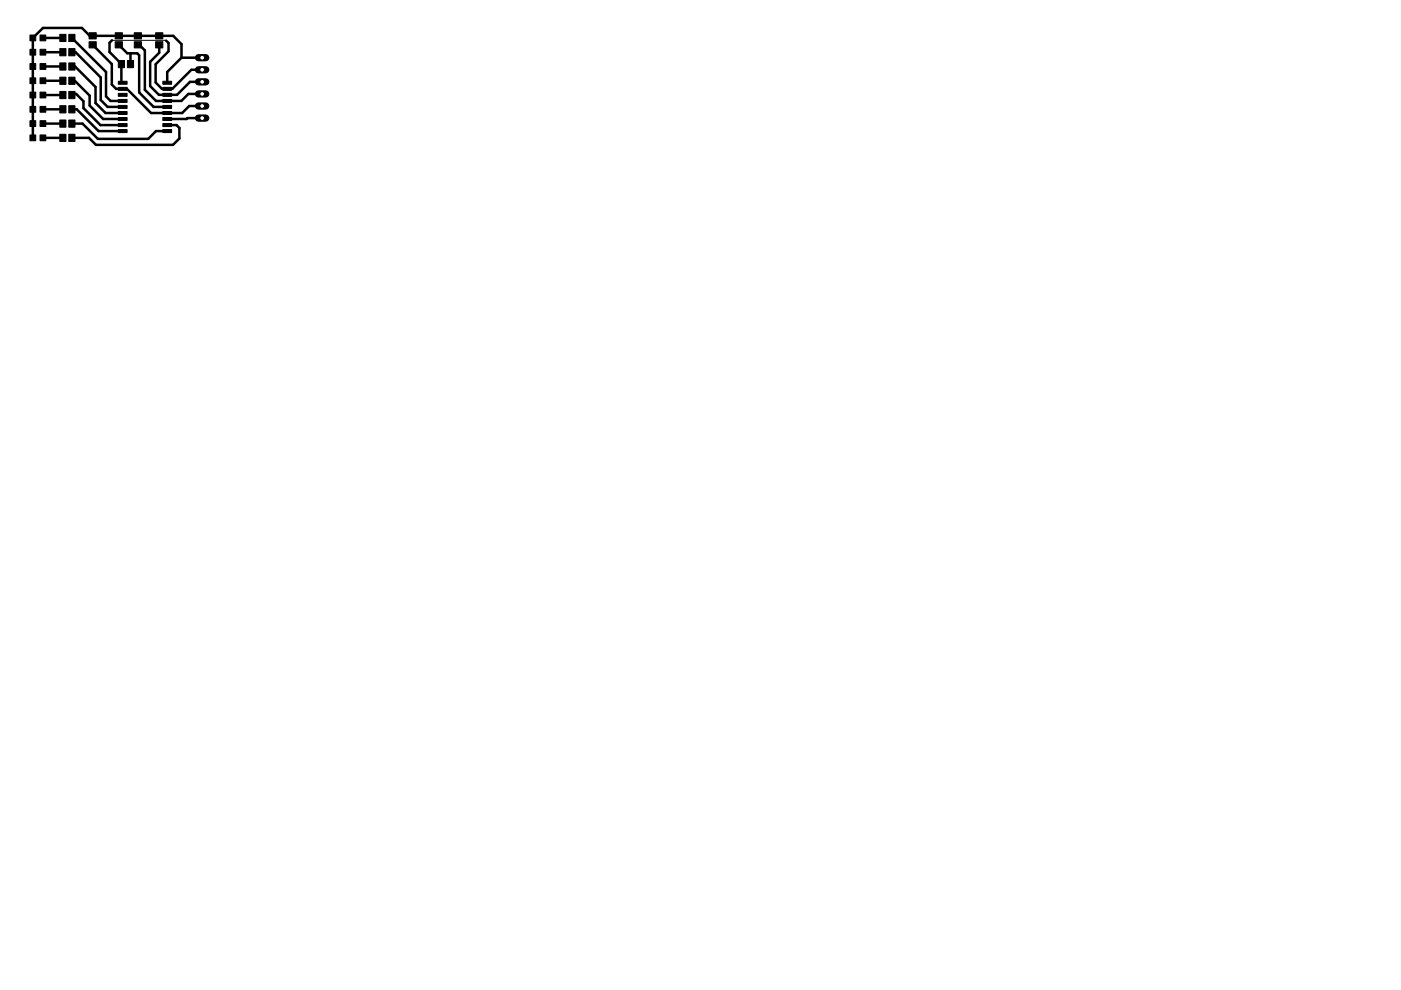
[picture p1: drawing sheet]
<svg xmlns="http://www.w3.org/2000/svg" width="297mm" height="210mm" viewBox="0 0 297 210" stroke-linecap="round" stroke-linejoin="round" font-family="sans-serif">
<g fill="#000" stroke="#000" stroke-width=".21">
<path d="M6.3 19.5h1.3v1.3h-1.3zM6.3 16.5h1.3v1.2h-1.3zM6.3 13.5h1.3v1.2h-1.3zM6.3 10.5h1.3v1.2h-1.3zM6.3 7.4h1.3v1.3h-1.3zM8.5 19.5h1.2v1.3h-1.2zM8.5 16.5h1.2v1.2h-1.2zM8.5 13.5h1.2v1.2h-1.2zM8.5 10.5h1.2v1.2h-1.2zM8.5 7.4h1.2v1.3h-1.2zM12.7 19.4h1.3v1.5h-1.3zM12.7 16.4h1.3v1.5h-1.3z"/>
<path d="M12.7 13.3h1.3v1.6h-1.3zM12.7 10.3h1.3v1.5h-1.3zM12.7 7.3h1.3v1.5h-1.3zM14.6 19.4h1.3v1.5h-1.3zM14.6 16.4h1.3v1.5h-1.3zM14.6 13.3h1.3v1.6h-1.3zM14.6 10.3h1.3v1.5h-1.3zM14.6 7.3h1.3v1.5h-1.3zM18.9 8.8h1.5v1.4h-1.5zM18.9 6.9h1.5v1.4h-1.5zM24.4 8.8h1.6v1.4h-1.6zM24.4 6.9h1.6v1.4h-1.6z"/>
<path d="M25.1 12.8h1.3v1.6h-1.3zM25.1 19.8h1.8v.6h-1.8zM25.1 18.5h1.8v.7h-1.8zM25.1 17.2h1.8v.7h-1.8zM27 12.8h1.3v1.6h-1.3zM28.5 8.8h1.5v1.4h-1.5zM28.5 6.9h1.5v1.4h-1.5zM33 8.8h1.5v1.4h-1.5zM33 6.9h1.5v1.4h-1.5zM34.5 17.2h1.9v.7h-1.9zM34.5 18.5h1.9v.7h-1.9zM34.5 19.8h1.9v.6h-1.9z"/>
<path d="M6.3 28.6h1.3v1.2h-1.3zM6.3 25.6h1.3v1.2h-1.3zM6.3 22.6h1.3v1.2h-1.3zM8.5 28.6h1.2v1.2h-1.2zM8.5 25.6h1.2v1.2h-1.2zM8.5 22.6h1.2v1.2h-1.2zM12.7 28.5h1.3v1.5h-1.3zM12.7 25.4h1.3v1.6h-1.3zM12.7 22.4h1.3v1.5h-1.3zM14.6 28.5h1.3v1.5h-1.3zM14.6 25.4h1.3v1.6h-1.3zM14.6 22.4h1.3v1.5h-1.3z"/>
<path d="M25.1 27.5h1.8v.6h-1.8zM25.1 26.2h1.8v.6h-1.8zM25.1 24.9h1.8v.6h-1.8zM25.1 23.6h1.8v.7h-1.8zM25.1 22.4h1.8v.6h-1.8zM25.1 21.1h1.8v.6h-1.8zM34.5 21.1h1.9v.6h-1.9zM34.5 22.4h1.9v.6h-1.9zM34.5 23.6h1.9v.7h-1.9zM34.5 24.9h1.9v.6h-1.9zM34.5 26.2h1.9v.6h-1.9zM34.5 27.5h1.9v.6h-1.9z"/>
</g>
<g fill="none" stroke="#000" stroke-width=".53">
<path d="M9.1 17.1h4.2M9.1 14.1h4.2M9.1 11.1h4.2M9.1 8h4.2M15.2 17.1h.7l3.1 3.2v2.1l2.9 2.8h4.1M15.2 14.1h.7l4.4 4.3v3.4l2.1 2.2h3.6M15.2 11.1h.8l5.4 5.3v4.8l1.4 1.5h3.2M15.2 8l7.3 7.3v5.1l.9 1h2.6M19.6 9.5l4.1 4.1v4.3l.9 .9h2.3l5.1 5.2h6.6l1.5-1.5h2.7M23.7 8.6l-.5 .5v1.9l2.5 2.5v4M25.2 9.5l1.8 1.8h2.1l.4 .4v7.9l3.1 3.1h2.9M25.7 17.5h.1"/>
<path d="M25.7 17.5h.3M27.7 11.3v2.3M29.2 9.5h.3l1.2 1.2v8.3l2.4 2.4h5.4l1.4-1.5h2.9M33.8 9.5v1.7l-2 1.9v5.1l1.9 1.9h3.8l2.8-2.7h2.5M35.2 8.6l.5 .5v1.8l-2.7 2.7v3.9l1.3 1.3h2.2l4.1-4h2.2M38.5 12.2v-2.8l-1.8-1.8h-17.7l-1.6-1.7h-8.3l-2.1 2.1v21.2M38.5 12.2h4.3M38.5 12.2l-3 3.1v2.2M9.1 29.2h4.2M9.1 26.2h4.2M9.1 23.2h4.2M9.1 20.2h4.2"/>
<path d="M15.2 26.2h2.3l3.2 3.2h10.7l1.7-1.6h2.4M15.2 23.2h1.1l4.6 4.6h5.1M15.2 20.2l.3-.3h.7l1.5 1.6v1.4l3.6 3.6h4.7M35.5 26.5h1.9l.6 .6v2.3l-1.3 1.3h-16.4l-1.4-1.5h-3.7M42.8 25l-7.3 .2"/>
</g>
<path d="M35.2 8.6h.1" fill="none" stroke="#000" stroke-width=".28"/>
<path d="M23.7 8.6h11.5" fill="none" stroke="#000" stroke-width=".21"/>
<path d="M42.1 25h1.5" fill="none" stroke="#000" stroke-width="1.5"/>
<circle cx="42.9" cy="25" r=".51" fill="#fff" stroke="#000" stroke-width=".21"/>
<path d="M42.1 22.5h1.5" fill="none" stroke="#000" stroke-width="1.5"/>
<circle cx="42.9" cy="22.5" r=".51" fill="#fff" stroke="#000" stroke-width=".21"/>
<path d="M42.1 19.9h1.5" fill="none" stroke="#000" stroke-width="1.5"/>
<circle cx="42.9" cy="19.9" r=".51" fill="#fff" stroke="#000" stroke-width=".21"/>
<path d="M42.1 17.4h1.5" fill="none" stroke="#000" stroke-width="1.5"/>
<circle cx="42.9" cy="17.4" r=".51" fill="#fff" stroke="#000" stroke-width=".21"/>
<path d="M42.1 14.8h1.5" fill="none" stroke="#000" stroke-width="1.5"/>
<circle cx="42.9" cy="14.8" r=".51" fill="#fff" stroke="#000" stroke-width=".21"/>
<path d="M42.1 12.2h1.5" fill="none" stroke="#000" stroke-width="1.5"/>
<circle cx="42.9" cy="12.2" r=".51" fill="#fff" stroke="#000" stroke-width=".21"/>
</svg>
